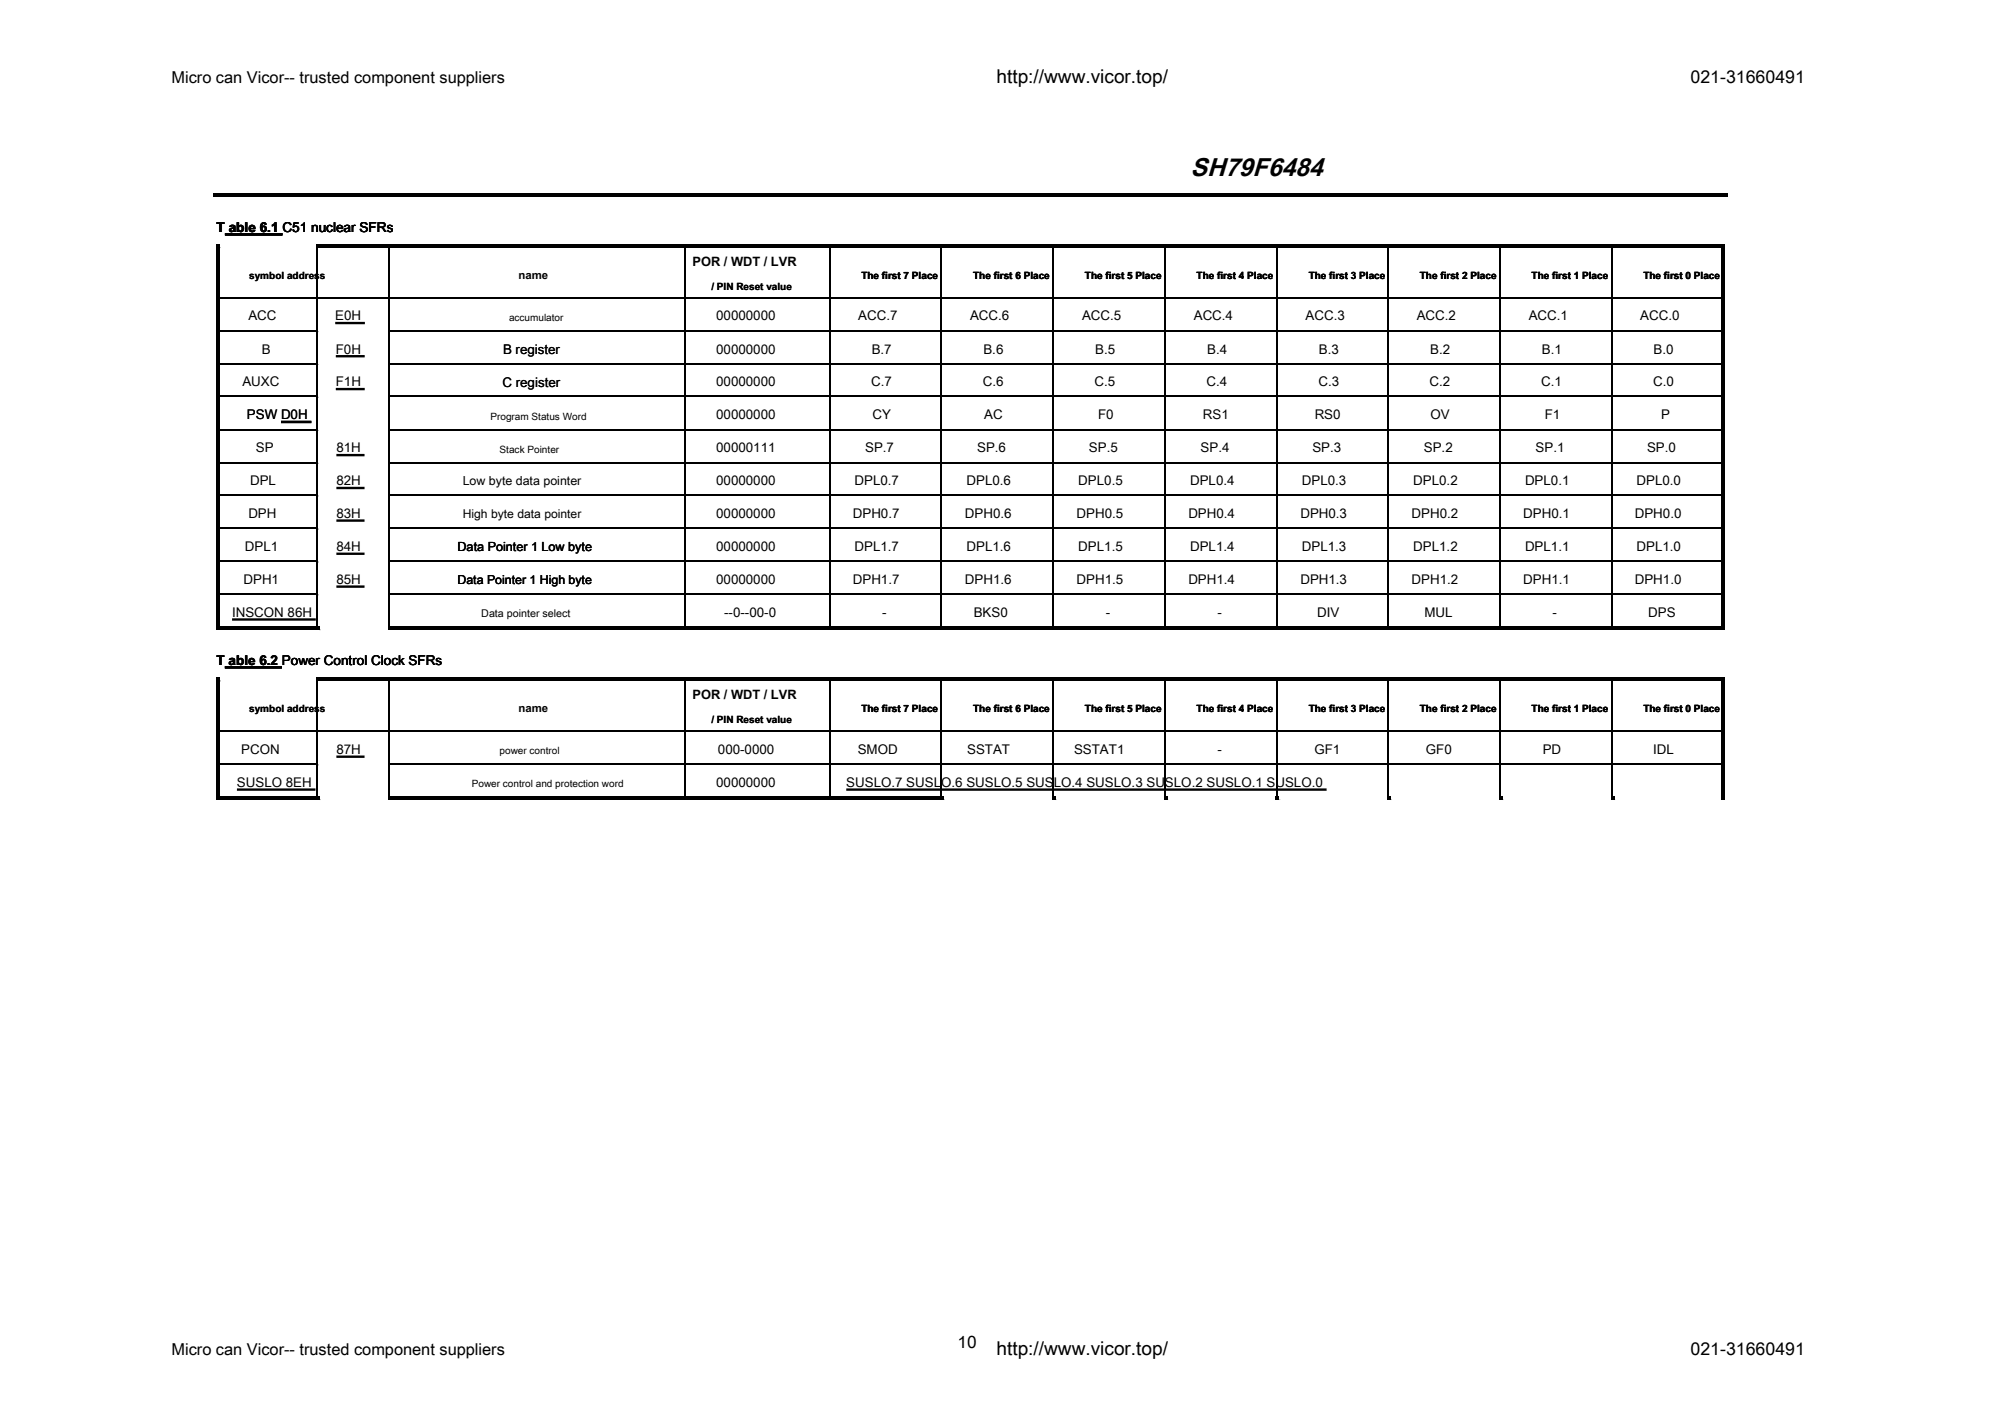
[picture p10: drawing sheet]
<svg xmlns="http://www.w3.org/2000/svg" width="297mm" height="210mm" viewBox="0 0 297 210" stroke-linecap="round" stroke-linejoin="round" font-family="sans-serif">
<defs><g id="words">
<text font-size="3.8" x="176.4" y="26.1">SH79F6484</text>
<g font-size="2.8">
<text x="147.6" y="12.2">http://www.vicor.top/</text>
<text x="147.6" y="200.7">http://www.vicor.top/</text>
</g>
<g font-size="2.6">
<text x="250.4" y="12.2">021-31660491</text>
<text x="250.4" y="200.7">021-31660491</text>
</g>
<text font-size="2.5" x="141.9" y="199.7">10</text>
<g font-size="2.4">
<text x="25.4" y="12.2">Micro can Vicor-- trusted component suppliers</text>
<text x="25.4" y="200.7">Micro can Vicor-- trusted component suppliers</text>
</g>
<g font-size="2">
<text x="32.1" y="34.3">T able 6.1 C51 nuclear SFRs</text>
<text x="36.8" y="47.4">ACC</text>
<text x="49.7" y="47.4">E0H</text>
<text x="106.1" y="47.4">00000000</text>
<text x="127.1" y="47.4">ACC.7</text>
<text x="143.7" y="47.4">ACC.6</text>
<text x="160.3" y="47.4">ACC.5</text>
<text x="176.8" y="47.4">ACC.4</text>
<text x="193.4" y="47.4">ACC.3</text>
<text x="209.9" y="47.4">ACC.2</text>
<text x="226.5" y="47.4">ACC.1</text>
<text x="243" y="47.4">ACC.0</text>
<text x="38.8" y="52.4">B</text>
<text x="49.7" y="52.4">F0H</text>
<text x="74.5" y="52.4">B register</text>
<text x="106.1" y="52.4">00000000</text>
<text x="129.1" y="52.4">B.7</text>
<text x="145.7" y="52.4">B.6</text>
<text x="162.2" y="52.4">B.5</text>
<text x="178.8" y="52.4">B.4</text>
<text x="195.4" y="52.4">B.3</text>
<text x="211.8" y="52.4">B.2</text>
<text x="228.4" y="52.4">B.1</text>
<text x="245" y="52.4">B.0</text>
<text x="35.9" y="57.2">AUXC</text>
<text x="49.7" y="57.2">F1H</text>
<text x="74.4" y="57.3">C register</text>
<text x="106.1" y="57.2">00000000</text>
<text x="129" y="57.2">C.7</text>
<text x="145.6" y="57.2">C.6</text>
<text x="162.1" y="57.2">C.5</text>
<text x="178.7" y="57.2">C.4</text>
<text x="195.3" y="57.2">C.3</text>
<text x="211.8" y="57.2">C.2</text>
<text x="228.3" y="57.2">C.1</text>
<text x="244.9" y="57.2">C.0</text>
<text x="36.6" y="62.1">PSW D0H</text>
<text x="106.1" y="62.1">00000000</text>
<text x="129.3" y="62.1">CY</text>
<text x="145.8" y="62.1">AC</text>
<text x="162.7" y="62.1">F0</text>
<text x="178.2" y="62.1">RS1</text>
<text x="194.7" y="62.1">RS0</text>
<text x="211.9" y="62.1">OV</text>
<text x="228.8" y="62.1">F1</text>
<text x="246.1" y="62.1">P</text>
<text x="37" y="71.9">DPL</text>
<text x="37.9" y="67">SP</text>
<text x="49.8" y="67">81H</text>
<text x="49.8" y="71.9">82H</text>
<text x="106.1" y="67">00000111</text>
<text x="106.1" y="71.9">00000000</text>
<text x="126.6" y="71.9">DPL0.7</text>
<text x="128.1" y="67">SP.7</text>
<text x="143.2" y="71.9">DPL0.6</text>
<text x="144.7" y="67">SP.6</text>
<text x="159.7" y="71.9">DPL0.5</text>
<text x="161.3" y="67">SP.5</text>
<text x="176.3" y="71.9">DPL0.4</text>
<text x="177.9" y="67">SP.4</text>
<text x="192.8" y="71.9">DPL0.3</text>
<text x="194.4" y="67">SP.3</text>
<text x="209.3" y="71.9">DPL0.2</text>
<text x="210.9" y="67">SP.2</text>
<text x="225.9" y="71.9">DPL0.1</text>
<text x="227.5" y="67">SP.1</text>
<text x="242.4" y="71.9">DPL0.0</text>
<text x="244" y="67">SP.0</text>
<text x="36.8" y="76.7">DPH</text>
<text x="49.8" y="76.7">83H</text>
<text x="106.1" y="76.7">00000000</text>
<text x="126.3" y="76.7">DPH0.7</text>
<text x="142.9" y="76.7">DPH0.6</text>
<text x="159.5" y="76.7">DPH0.5</text>
<text x="176" y="76.7">DPH0.4</text>
<text x="192.6" y="76.7">DPH0.3</text>
<text x="209.1" y="76.7">DPH0.2</text>
<text x="225.6" y="76.7">DPH0.1</text>
<text x="242.2" y="76.7">DPH0.0</text>
<text x="36.3" y="81.6">DPL1</text>
<text x="49.8" y="81.6">84H</text>
<text x="106.1" y="81.6">00000000</text>
<text x="126.6" y="81.6">DPL1.7</text>
<text x="143.2" y="81.6">DPL1.6</text>
<text x="159.7" y="81.6">DPL1.5</text>
<text x="176.3" y="81.6">DPL1.4</text>
<text x="192.8" y="81.6">DPL1.3</text>
<text x="209.3" y="81.6">DPL1.2</text>
<text x="225.9" y="81.6">DPL1.1</text>
<text x="242.4" y="81.6">DPL1.0</text>
<text x="36.1" y="86.5">DPH1</text>
<text x="49.8" y="86.5">85H</text>
<text x="106.1" y="86.5">00000000</text>
<text x="126.3" y="86.5">DPH1.7</text>
<text x="142.9" y="86.5">DPH1.6</text>
<text x="159.5" y="86.5">DPH1.5</text>
<text x="176" y="86.5">DPH1.4</text>
<text x="192.6" y="86.5">DPH1.3</text>
<text x="209.1" y="86.5">DPH1.2</text>
<text x="225.6" y="86.5">DPH1.1</text>
<text x="242.2" y="86.5">DPH1.0</text>
<text x="34.4" y="91.4">INSCON 86H</text>
<text x="107.3" y="91.4">--0--00-0</text>
<text x="130.7" y="91.4">-</text>
<text x="144.2" y="91.4">BKS0</text>
<text x="163.8" y="91.4">-</text>
<text x="180.3" y="91.4">-</text>
<text x="195.1" y="91.4">DIV</text>
<text x="211" y="91.4">MUL</text>
<text x="230" y="91.4">-</text>
<text x="244.1" y="91.4">DPS</text>
<text x="32.1" y="98.4">T able 6.2 Power Control Clock SFRs</text>
<text x="35.7" y="111.7">PCON</text>
<text x="49.8" y="111.7">87H</text>
<text x="106.3" y="111.7">000-0000</text>
<text x="127" y="111.7">SMOD</text>
<text x="143.3" y="111.7">SSTAT</text>
<text x="159.1" y="111.7">SSTAT1</text>
<text x="180.3" y="111.7">-</text>
<text x="194.7" y="111.7">GF1</text>
<text x="211.2" y="111.7">GF0</text>
<text x="228.5" y="111.7">PD</text>
<text x="244.9" y="111.7">IDL</text>
<text x="35.1" y="116.5">SUSLO 8EH</text>
<text x="106.1" y="116.5">00000000</text>
<text x="125.4" y="116.5">SUSLO.7 SUSLO.6 SUSLO.5 SUSLO.4 SUSLO.3 SUSLO.2 SUSLO.1 SUSLO.0</text>
</g>
<g font-size="1.9">
<text x="102.6" y="39.4">POR / WDT / LVR</text>
<text x="67.8" y="81.7">Data Pointer 1 Low byte</text>
<text x="102.6" y="103.6">POR / WDT / LVR</text>
</g>
<g font-size="1.8">
<text x="68.5" y="71.9">Low byte data pointer</text>
<text x="68.5" y="76.7">High byte data pointer</text>
<text x="67.8" y="86.5">Data Pointer 1 High byte</text>
</g>
<g font-size="1.7">
<text x="76.8" y="41.3">name</text>
<text x="76.8" y="105.5">name</text>
</g>
<text font-size="1.6" x="71.3" y="91.4">Data pointer select</text>
<g font-size="1.5">
<text x="36.9" y="41.3">symbol address</text>
<text x="127.6" y="41.3">The first 7 Place</text>
<text x="144.2" y="41.3">The first 6 Place</text>
<text x="160.7" y="41.3">The first 5 Place</text>
<text x="177.3" y="41.3">The first 4 Place</text>
<text x="193.9" y="41.3">The first 3 Place</text>
<text x="210.3" y="41.3">The first 2 Place</text>
<text x="226.9" y="41.3">The first 1 Place</text>
<text x="243.4" y="41.3">The first 0 Place</text>
<text x="75.4" y="47.5">accumulator</text>
<text x="105.4" y="42.9">/ PIN Reset value</text>
<text x="72.6" y="62.1">Program Status Word</text>
<text x="74" y="67">Stack Pointer</text>
<text x="36.9" y="105.5">symbol address</text>
<text x="105.4" y="107.1">/ PIN Reset value</text>
<text x="127.6" y="105.5">The first 7 Place</text>
<text x="144.2" y="105.5">The first 6 Place</text>
<text x="160.7" y="105.5">The first 5 Place</text>
<text x="177.3" y="105.5">The first 4 Place</text>
<text x="193.9" y="105.5">The first 3 Place</text>
<text x="210.3" y="105.5">The first 2 Place</text>
<text x="226.9" y="105.5">The first 1 Place</text>
<text x="243.4" y="105.5">The first 0 Place</text>
<text x="74" y="111.7">power control</text>
<text x="69.9" y="116.6">Power control and protection word</text>
</g>
</g></defs>
<g fill="#000">
<path d="M31.6 28.6h224.3v.5h-224.3zM32 36.2h.6v.5h-.6zM46.8 36.7h.3zM46.8 36.2h.5v.5h-.5zM47.3 36.2h10.2v.5h-10.2zM57.5 36.7h.3zM57.5 36.2h.5v.5h-.5zM58 36.2h43.3v.5h-43.3zM101.3 36.7h.3zM101.3 36.2h.5v.5h-.5zM101.8 36.2h21v.5h-21zM122.8 36.7h.2z"/>
<path d="M122.8 36.2h.4v.5h-.4zM123.2 36.2h16.1v.5h-16.1zM139.3 36.7h.3zM139.3 36.2h.5v.5h-.5zM139.8 36.2h16v.5h-16zM155.8 36.7h.3zM155.8 36.2h.5v.5h-.5zM156.3 36.2h16.1v.5h-16.1zM172.4 36.7h.2zM172.4 36.2h.5v.5h-.5zM172.9 36.2h16.1v.5h-16.1zM189 36.7h.2z"/>
<path d="M189 36.2h.5v.5h-.5zM189.5 36.2h16v.5h-16zM205.5 36.7h.2zM205.5 36.2h.5v.5h-.5zM206 36.2h16v.5h-16zM222 36.7h.3zM222 36.2h.5v.5h-.5zM222.5 36.2h16.1v.5h-16.1zM238.6 36.7h.3zM238.6 36.2h.5v.5h-.5zM239.1 36.2h15.9v.5h-15.9zM255 36.2h.5v.5h-.5z"/>
<path d="M32 36.7h.6v7.3h-.6zM32 44h.6v.2h-.6zM32 44.2h.6v4.7h-.6zM32 48.9h.6v.2h-.6zM32 49.1h.6v4.6h-.6zM32 53.7h.6v.3h-.6zM32 54h.6v4.6h-.6zM32 58.6h.6v.2h-.6zM46.8 44h.3v.2h-.3zM46.8 48.9h.3v.2h-.3zM46.8 53.7h.3v.3h-.3zM46.8 58.6h.3v.2h-.3z"/>
<path d="M57.5 44h.3v.2h-.3zM57.5 48.9h.3v.2h-.3zM57.5 53.7h.3v.3h-.3zM57.5 58.6h.3v.2h-.3zM101.3 44h.3v.2h-.3zM101.3 48.9h.3v.2h-.3zM101.3 53.7h.3v.3h-.3zM101.3 58.6h.3v.2h-.3zM122.8 44h.2v.2h-.2zM122.8 48.9h.2v.2h-.2zM122.8 53.7h.2v.3h-.2zM122.8 58.6h.2v.2h-.2z"/>
<path d="M139.3 44h.3v.2h-.3zM139.3 48.9h.3v.2h-.3zM139.3 53.7h.3v.3h-.3zM139.3 58.6h.3v.2h-.3zM155.8 44h.3v.2h-.3zM155.8 48.9h.3v.2h-.3zM155.8 53.7h.3v.3h-.3zM155.8 58.6h.3v.2h-.3zM172.4 44h.2v.2h-.2zM172.4 48.9h.2v.2h-.2zM172.4 53.7h.2v.3h-.2zM172.4 58.6h.2v.2h-.2z"/>
<path d="M189 44h.2v.2h-.2zM189 48.9h.2v.2h-.2zM189 53.7h.2v.3h-.2zM189 58.6h.2v.2h-.2zM205.5 44h.2v.2h-.2zM205.5 48.9h.2v.2h-.2zM205.5 53.7h.2v.3h-.2zM205.5 58.6h.2v.2h-.2zM222 44h.3v.2h-.3zM222 48.9h.3v.2h-.3zM222 53.7h.3v.3h-.3zM222 58.6h.3v.2h-.3z"/>
<path d="M238.6 44h.3v.2h-.3zM238.6 48.9h.3v.2h-.3zM238.6 53.7h.3v.3h-.3zM238.6 58.6h.3v.2h-.3zM255 36.7h.5v7.3h-.5zM255 44h.5v.2h-.5zM255 44.2h.5v4.7h-.5zM255 48.9h.5v.2h-.5zM255 49.1h.5v4.6h-.5zM255 53.7h.5v.3h-.5zM255 54h.5v4.6h-.5zM255 58.6h.5v.2h-.5z"/>
<path d="M32 58.8h.6v4.7h-.6zM32 63.5h.6v.3h-.6zM32 63.8h.6v4.6h-.6zM32 68.4h.6v.2h-.6zM32 68.6h.6v4.6h-.6zM32 73.2h.6v.2h-.6zM32 73.4h.6v4.7h-.6zM32 78.1h.6v.3h-.6zM46.8 63.5h.3v.3h-.3zM46.8 68.4h.3v.2h-.3zM46.8 73.2h.3v.2h-.3zM46.8 78.1h.3v.3h-.3z"/>
<path d="M57.5 63.5h.3v.3h-.3zM57.5 68.4h.3v.2h-.3zM57.5 73.2h.3v.2h-.3zM57.5 78.1h.3v.3h-.3zM101.3 63.5h.3v.3h-.3zM101.3 68.4h.3v.2h-.3zM101.3 73.2h.3v.2h-.3zM101.3 78.1h.3v.3h-.3zM122.8 63.5h.2v.3h-.2zM122.8 68.4h.2v.2h-.2zM122.8 73.2h.2v.2h-.2zM122.8 78.1h.2v.3h-.2z"/>
<path d="M139.3 63.5h.3v.3h-.3zM139.3 68.4h.3v.2h-.3zM139.3 73.2h.3v.2h-.3zM139.3 78.1h.3v.3h-.3zM155.8 63.5h.3v.3h-.3zM155.8 68.4h.3v.2h-.3zM155.8 73.2h.3v.2h-.3zM155.8 78.1h.3v.3h-.3zM172.4 63.5h.2v.3h-.2zM172.4 68.4h.2v.2h-.2zM172.4 73.2h.2v.2h-.2zM172.4 78.1h.2v.3h-.2z"/>
<path d="M189 63.5h.2v.3h-.2zM189 68.4h.2v.2h-.2zM189 73.2h.2v.2h-.2zM189 78.1h.2v.3h-.2zM205.5 63.5h.2v.3h-.2zM205.5 68.4h.2v.2h-.2zM205.5 73.2h.2v.2h-.2zM205.5 78.1h.2v.3h-.2zM222 63.5h.3v.3h-.3zM222 68.4h.3v.2h-.3zM222 73.2h.3v.2h-.3zM222 78.1h.3v.3h-.3z"/>
<path d="M238.6 63.5h.3v.3h-.3zM238.6 68.4h.3v.2h-.3zM238.6 73.2h.3v.2h-.3zM238.6 78.1h.3v.3h-.3zM255 58.8h.5v4.7h-.5zM255 63.5h.5v.3h-.5zM255 63.8h.5v4.6h-.5zM255 68.4h.5v.2h-.5zM255 68.6h.5v4.6h-.5zM255 73.2h.5v.2h-.5zM255 73.4h.5v4.7h-.5zM255 78.1h.5v.3h-.5z"/>
<path d="M32 78.4h.6v4.6h-.6zM32 83h.6v.2h-.6zM32 83.2h.6v4.6h-.6zM32 87.8h.6v.3h-.6zM32 88.1h.6v4.7h-.6zM32 92.8h.6v.5h-.6zM32.6 92.8h14.2v.5h-14.2zM46.8 83h.3v.2h-.3zM46.8 87.8h.3v.3h-.3zM46.8 92.8h.5v.5h-.5zM57.5 83h.3v.2h-.3zM57.5 87.8h.3v.3h-.3z"/>
<path d="M57.5 92.8h.5v.5h-.5zM58 92.8h43.3v.5h-43.3zM101.3 83h.3v.2h-.3zM101.3 87.8h.3v.3h-.3zM101.3 92.8h.5v.5h-.5zM101.8 92.8h21v.5h-21zM122.8 83h.2v.2h-.2zM122.8 87.8h.2v.3h-.2zM122.8 92.8h.4v.5h-.4zM123.2 92.8h16.1v.5h-16.1zM139.3 83h.3v.2h-.3zM139.3 87.8h.3v.3h-.3z"/>
<path d="M139.3 92.8h.5v.5h-.5zM139.8 92.8h16v.5h-16zM155.8 83h.3v.2h-.3zM155.8 87.8h.3v.3h-.3zM155.8 92.8h.5v.5h-.5zM156.3 92.8h16.1v.5h-16.1zM172.4 83h.2v.2h-.2zM172.4 87.8h.2v.3h-.2zM172.4 92.8h.5v.5h-.5zM172.9 92.8h16.1v.5h-16.1zM189 83h.2v.2h-.2zM189 87.8h.2v.3h-.2z"/>
<path d="M189 92.8h.5v.5h-.5zM189.5 92.8h16v.5h-16zM205.5 83h.2v.2h-.2zM205.5 87.8h.2v.3h-.2zM205.5 92.8h.5v.5h-.5zM206 92.8h16v.5h-16zM222 83h.3v.2h-.3zM222 87.8h.3v.3h-.3zM222 92.8h.5v.5h-.5zM222.5 92.8h16.1v.5h-16.1zM238.6 83h.3v.2h-.3zM238.6 87.8h.3v.3h-.3z"/>
<path d="M238.6 92.8h.5v.5h-.5zM239.1 92.8h15.9v.5h-15.9zM255 78.4h.5v4.6h-.5zM255 83h.5v.2h-.5zM255 83.2h.5v4.6h-.5zM255 87.8h.5v.3h-.5zM255 88.1h.5v4.7h-.5zM255 92.8h.5v.5h-.5zM32 100.3h.6v.6h-.6zM32 100.3h.6v.5h-.6zM32 100.9h.6v7.3h-.6zM32 108.2h.6v.2h-.6z"/>
<path d="M32 108.4h.6v4.6h-.6zM32 113h.6v.3h-.6zM32 113.3h.6v4.6h-.6zM32 117.9h.6v.5h-.6zM32.6 117.9h14.2v.5h-14.2zM46.8 100.8l.3 .1zM46.8 100.3h.5v.5h-.5zM46.8 108.2h.3v.2h-.3zM46.8 113h.3v.3h-.3zM46.8 117.9h.5v.5h-.5zM47.3 100.3h10.2v.5h-10.2zM57.5 100.8l.3 .1z"/>
<path d="M57.5 100.3h.5v.5h-.5zM57.5 108.2h.3v.2h-.3zM57.5 113h.3v.3h-.3zM57.5 117.9h.5v.5h-.5zM58 100.3h43.3v.5h-43.3zM58 117.9h43.3v.5h-43.3zM101.3 100.8l.3 .1zM101.3 100.3h.5v.5h-.5zM101.3 108.2h.3v.2h-.3zM101.3 113h.3v.3h-.3zM101.3 117.9h.5v.5h-.5zM101.8 100.3h21v.5h-21z"/>
<path d="M101.8 117.9h21v.5h-21zM122.8 100.8l.2 .1zM122.8 100.3h.4v.5h-.4zM122.8 108.2h.2v.2h-.2zM122.8 113h.2v.3h-.2zM122.8 117.9h.4v.5h-.4zM123.2 100.3h16.1v.5h-16.1zM123.2 117.9h16.1v.5h-16.1zM139.3 100.8l.3 .1zM139.3 100.3h.5v.5h-.5zM139.3 108.2h.3v.2h-.3zM139.3 113h.3v.3h-.3z"/>
<path d="M139.3 117.9h.5v.5h-.5zM139.8 100.3h16v.5h-16zM155.8 100.8l.3 .1zM155.8 100.3h.5v.5h-.5zM155.8 108.2h.3v.2h-.3zM155.8 113h.3v.3h-.3zM155.8 117.9h.5v.5h-.5zM156.3 100.3h16.1v.5h-16.1zM172.4 100.8l.2 .1zM172.4 100.3h.5v.5h-.5zM172.4 108.2h.2v.2h-.2zM172.4 113h.2v.3h-.2z"/>
<path d="M172.4 117.9h.5v.5h-.5zM172.9 100.3h16.1v.5h-16.1zM189 100.8l.2 .1zM189 100.3h.5v.5h-.5zM189 108.2h.2v.2h-.2zM189 113h.2v.3h-.2zM189 117.9h.5v.5h-.5zM189.5 100.3h16v.5h-16zM205.5 100.8l.2 .1zM205.5 100.3h.5v.5h-.5zM205.5 108.2h.2v.2h-.2zM205.5 113h.2v.3h-.2z"/>
<path d="M205.5 117.9h.5v.5h-.5zM206 100.3h16v.5h-16zM222 100.8l.3 .1zM222 100.3h.5v.5h-.5zM222 108.2h.3v.2h-.3zM222 113h.3v.3h-.3zM222 117.9h.5v.5h-.5zM222.5 100.3h16.1v.5h-16.1zM238.6 100.8l.3 .1zM238.6 100.3h.5v.5h-.5zM238.6 108.2h.3v.2h-.3zM238.6 113h.3v.3h-.3z"/>
<path d="M238.6 117.9h.5v.5h-.5zM239.1 100.3h15.9v.5h-15.9zM255 100.3h.5v.6h-.5zM255 100.3h.5v.5h-.5zM255 100.9h.5v7.3h-.5zM255 108.2h.5v.2h-.5zM255 108.4h.5v4.6h-.5zM255 113h.5v.3h-.5zM255 113.3h.5v4.6h-.5zM255 117.9h.5v.5h-.5z"/>
</g>
<g fill="none" stroke="#000" stroke-width=".25">
<path d="M46.9 36.7v7.3M57.7 36.7v7.3M122.9 36.7v7.3M139.4 36.7v7.3M156 36.7v7.3M189.1 36.7v7.3M205.6 36.7v7.3M222.2 36.7v7.3M238.8 36.7v7.3M32.6 49h14.2M32.6 53.8h14.2M32.6 58.7h14.2"/>
<path d="M46.9 44.2v4.7M46.9 49.1v4.6M46.9 54v4.6M46.9 58.8v4.7M57.7 44.2v4.7M57.7 49.1v4.6M57.7 54v4.6M57.7 58.8v4.7M57.8 49h43.5M57.8 53.8h43.5M57.8 58.7h43.5M101.6 49h21.2"/>
<path d="M101.6 53.8h21.2M101.6 58.7h21.2M122.9 44.2v4.7M122.9 49.1v4.6M122.9 54v4.6M122.9 58.8v4.7M123 49h16.3M123 53.8h16.3M123 58.7h16.3M139.4 44.2v4.7M139.4 49.1v4.6M139.4 54v4.6"/>
<path d="M139.4 58.8v4.7M139.6 49h16.2M139.6 53.8h16.2M139.6 58.7h16.2M156 44.2v4.7M156 49.1v4.6M156 54v4.6M156 58.8v4.7M156.1 49h16.3M156.1 53.8h16.3M156.1 58.7h16.3M172.6 49h16.4"/>
<path d="M172.6 53.8h16.4M172.6 58.7h16.4M189.1 44.2v4.7M189.1 49.1v4.6M189.1 54v4.6M189.1 58.8v4.7M189.2 49h16.3M189.2 53.8h16.3M189.2 58.7h16.3M205.6 44.2v4.7M205.6 49.1v4.6M205.6 54v4.6"/>
<path d="M205.6 58.8v4.7M205.7 49h16.3M205.7 53.8h16.3M205.7 58.7h16.3M222.2 44.2v4.7M222.2 49.1v4.6M222.2 54v4.6M222.2 58.8v4.7M222.3 49h16.3M222.3 53.8h16.3M222.3 58.7h16.3M238.8 44.2v4.7"/>
<path d="M238.8 49.1v4.6M238.8 54v4.6M238.8 58.8v4.7M238.9 49h16.1M238.9 53.8h16.1M238.9 58.7h16.1M32.6 63.6h14.2M32.6 68.5h14.2M32.6 78.2h14.2M46.9 63.8v4.6M46.9 68.6v4.6M46.9 73.4v4.7"/>
<path d="M46.9 78.4v4.6M57.7 63.8v4.6M57.7 68.6v4.6M57.7 73.4v4.7M57.7 78.4v4.6M57.8 63.6h43.5M57.8 68.5h43.5M57.8 78.2h43.5M101.6 63.6h21.2M101.6 68.5h21.2M101.6 78.2h21.2M122.9 63.8v4.6"/>
<path d="M122.9 68.6v4.6M122.9 73.4v4.7M122.9 78.4v4.6M123 63.6h16.3M123 68.5h16.3M123 78.2h16.3M139.4 63.8v4.6M139.4 68.6v4.6M139.4 73.4v4.7M139.4 78.4v4.6M139.6 63.6h16.2M139.6 68.5h16.2"/>
<path d="M139.6 78.2h16.2M156 63.8v4.6M156 68.6v4.6M156 73.4v4.7M156 78.4v4.6M156.1 63.6h16.3M156.1 68.5h16.3M156.1 78.2h16.3M172.6 63.6h16.4M172.6 68.5h16.4M172.6 78.2h16.4M189.1 63.8v4.6"/>
<path d="M189.1 68.6v4.6M189.1 73.4v4.7M189.1 78.4v4.6M189.2 63.6h16.3M189.2 68.5h16.3M189.2 78.2h16.3M205.6 63.8v4.6M205.6 68.6v4.6M205.6 73.4v4.7M205.6 78.4v4.6M205.7 63.6h16.3M205.7 68.5h16.3"/>
<path d="M205.7 78.2h16.3M222.2 63.8v4.6M222.2 68.6v4.6M222.2 73.4v4.7M222.2 78.4v4.6M222.3 63.6h16.3M222.3 68.5h16.3M222.3 78.2h16.3M238.8 63.8v4.6M238.8 68.6v4.6M238.8 73.4v4.7M238.8 78.4v4.6"/>
<path d="M238.9 63.6h16.1M238.9 68.5h16.1M238.9 78.2h16.1M32.6 83.1h14.2M32.6 88h14.2M46.9 83.2v4.6M46.9 88.1v4.7M57.7 83.2v4.6M57.7 88.1v4.7M57.8 83.1h43.5M57.8 88h43.5M101.6 83.1h21.2"/>
<path d="M101.6 88h21.2M122.9 83.2v4.6M122.9 88.1v4.7M123 83.1h16.3M123 88h16.3M139.4 83.2v4.6M139.4 88.1v4.7M139.6 83.1h16.2M139.6 88h16.2M156 83.2v4.6M156 88.1v4.7M156.1 83.1h16.3"/>
<path d="M156.1 88h16.3M172.6 83.1h16.4M172.6 88h16.4M189.1 83.2v4.6M189.1 88.1v4.7M189.2 83.1h16.3M189.2 88h16.3M205.6 83.2v4.6M205.6 88.1v4.7M205.7 83.1h16.3M205.7 88h16.3M222.2 83.2v4.6"/>
<path d="M222.2 88.1v4.7M222.3 83.1h16.3M222.3 88h16.3M238.8 83.2v4.6M238.8 88.1v4.7M238.9 83.1h16.1M238.9 88h16.1M32.6 108.3h14.2M32.6 113.2h14.2M46.9 100.9v7.3M46.9 108.4v4.6M46.9 113.3v4.6"/>
<path d="M47.1 108.3h10.4M57.7 100.9v7.3M57.7 108.4v4.6M57.7 113.3v4.6M57.8 108.3h43.5M57.8 113.2h43.5M101.6 108.3h21.2M101.6 113.2h21.2M122.9 100.9v7.3M122.9 108.4v4.6M122.9 113.3v4.6M123 108.3h16.3"/>
<path d="M123 113.2h16.3M139.4 100.9v7.3M139.4 108.4v4.6M139.4 113.3v4.6M139.6 108.3h16.2M139.6 113.2h16.2M156 100.9v7.3M156 108.4v4.6M156 113.3v4.6M156.1 108.3h16.3M156.1 113.2h16.3M172.6 108.3h16.4"/>
<path d="M172.6 113.2h16.4M189.1 100.9v7.3M189.1 108.4v4.6M189.1 113.3v4.6M189.2 108.3h16.3M189.2 113.2h16.3M205.6 100.9v7.3M205.6 108.4v4.6M205.6 113.3v4.6M205.7 108.3h16.3M205.7 113.2h16.3M222.2 100.9v7.3"/>
<path d="M222.2 108.4v4.6M222.2 113.3v4.6M222.3 108.3h16.3M222.3 113.2h16.3M238.8 100.9v7.3M238.8 108.4v4.6M238.8 113.3v4.6M238.9 108.3h16.1M238.9 113.2h16.1"/>
</g>
<g fill="none" stroke="#000" stroke-width=".21">
<path d="M101.5 36.7v7.3M172.5 36.7v7.3M32.6 44.1h14.2M47.1 44.1h10.4M57.8 44.1h43.5M101.5 44.2v4.7M101.5 49.1v4.6M101.5 54v4.6M101.5 58.8v4.7M101.6 44.1h21.2M123 44.1h16.3M139.6 44.1h16.2"/>
<path d="M156.1 44.1h16.3M172.5 44.2v4.7M172.5 49.1v4.6M172.5 54v4.6M172.5 58.8v4.7M172.6 44.1h16.4M189.2 44.1h16.3M205.7 44.1h16.3M222.3 44.1h16.3M238.9 44.1h16.1M32.6 73.3h14.2M57.8 73.3h43.5"/>
<path d="M101.5 63.8v4.6M101.5 68.6v4.6M101.5 73.4v4.7M101.5 78.4v4.6M101.6 73.3h21.2M123 73.3h16.3M139.6 73.3h16.2M156.1 73.3h16.3M172.5 63.8v4.6M172.5 68.6v4.6M172.5 73.4v4.7M172.5 78.4v4.6"/>
<path d="M172.6 73.3h16.4M189.2 73.3h16.3M205.7 73.3h16.3M222.3 73.3h16.3M238.9 73.3h16.1M101.5 83.2v4.6M101.5 88.1v4.7M172.5 83.2v4.6M172.5 88.1v4.7M101.5 100.9v7.3M101.5 108.4v4.6M101.5 113.3v4.6"/>
<path d="M172.5 100.9v7.3M172.5 108.4v4.6M172.5 113.3v4.6"/>
</g>
<g fill="none" stroke="#000" stroke-width=".35">
<path d="M33.3 34.7h8.5M49.7 47.8h4.4M49.7 52.8h4.3M49.7 57.6h4.3M41.6 62.5h4.5M49.8 77.1h4.2M49.8 67.4h4.2M49.8 72.3h4.2M33.3 98.8h8.5M34.4 91.7h12.4M49.8 86.9h4.2M49.8 82h4.2"/>
<path d="M35.1 116.9h11.6M49.8 112.1h4.2M125.4 116.9h71.1"/>
</g>
<use href="#words"/>
</svg>
